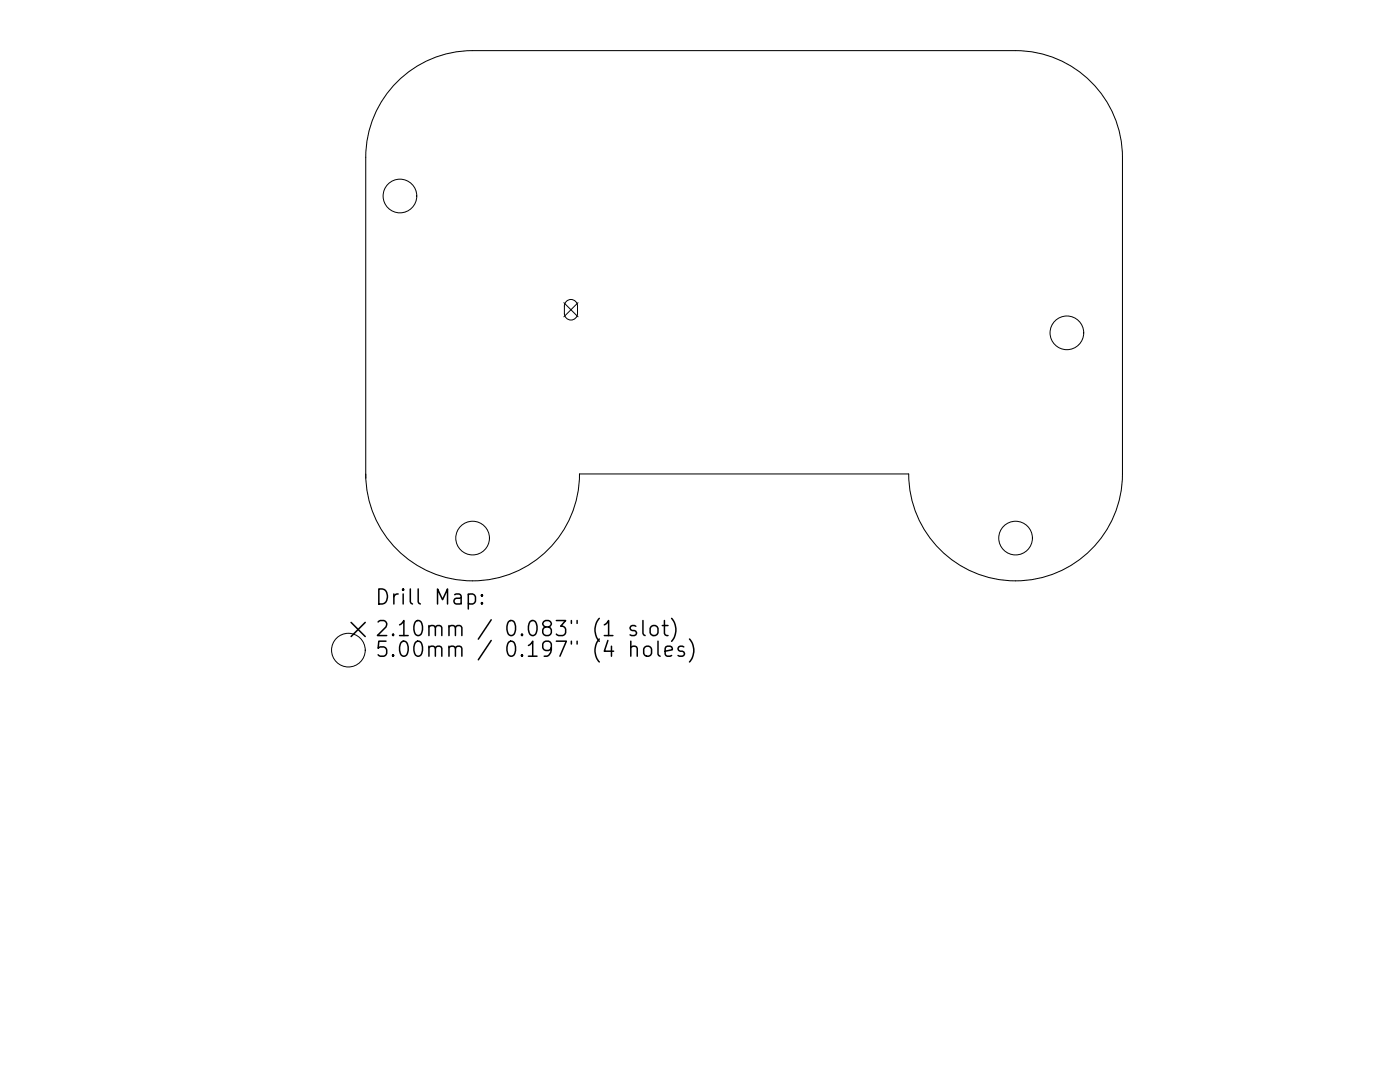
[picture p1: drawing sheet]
<svg xmlns="http://www.w3.org/2000/svg" width="279mm" height="216mm" viewBox="0 0 279 216" stroke-linecap="round" stroke-linejoin="round" font-family="sans-serif">
<g fill="none" stroke="#000" stroke-width=".2">
<path d="M112.5 60.4l2.9 2.8M112.9 60.3a1.31 1.31 0 0 1 1.5-.5 1.31 1.31 0 0 1 .9 1.3v1.4a1.31 1.31 0 0 1-1.4 1.4 1.31 1.31 0 0 1-1.3-1.4v-1.4zM115.4 60.4l-2.9 2.8M73 94.6a21.3 21.3 0 0 0 21.3 21.3 21.3 21.3 0 0 0 21.4-21.3h65.7a21.3 21.3 0 0 0 21.3 21.3 21.3 21.3 0 0 0 21.3-21.3v-63.2a21.3 21.3 0 0 0-21.3-21.3h-108.4a21.3 21.3 0 0 0-21.3 21.3v64"/>
<circle cx="79.8" cy="39.1" r="3.4"/>
<circle cx="212.9" cy="66.4" r="3.4"/>
<circle cx="94.3" cy="107.4" r="3.4"/>
<circle cx="202.7" cy="107.4" r="3.4"/>
<circle cx="69.5" cy="129.7" r="3.4"/>
</g>
<g fill="none" stroke="#000" stroke-width=".3">
<path d="M75.6 117.5h.7a1.62 1.62 0 0 1 1 1.5 1.62 1.62 0 0 1-1 1.5h-.7zM78.6 118.5v2M79.5 118.5a.77 .77 0 0 0-.9 .6M80.5 117.5l-.2 .2 .2 .1 .1-.1-.1-.2v.3M80.5 118.5v2M81.9 117.5v2.6l.1 .3 .3 .1M83.5 117.5v2.6l.1 .3 .3 .1M90.7 118.7l.3-.2 .9 .2 .1 .2v1.6M92 119.2l-.3 .2h-.7a.59 .59 0 0 0-.4 .5 .59 .59 0 0 0 .4 .6h.7l.3-.1M93.5 118.7l.8-.2 .3 .2 .3 .4v.8l-.3 .5-.3 .1-.8-.1M93.5 118.5v3M96.2 118.7l.1 .1-.1 .1-.2-.1 .2-.1v.2"/>
<path d="M70.1 124.2l2.8 2.8M72.9 124.2l-2.8 2.8M75.5 124.1l.4-.3h.7a.81 .81 0 0 1 .4 1.3l-1.7 1.7h1.9M77 127.9h-1.4l-.1 1.5 .4-.3h.7l.3 .1 .3 .5v.7l-.2 .3-.4 .2h-.7l-.4-.2M78.5 126.5l.1 .2-.1 .1-.2-.1 .2-.2v.3M78.5 130.7l.1 .1-.1 .1-.2-.1 .2-.1v.2M79.7 124.7l.3-.2 .6-.7v3M79.7 126.8h1.8M80.2 128.1a.71 .71 0 0 1 1.1 .4 1.76 1.76 0 0 1-.6 2.4 .77 .77 0 0 1-.8-.5 2.33 2.33 0 0 1 .3-2.3zM83 124a.71 .71 0 0 1 1.2 .4 1.76 1.76 0 0 1-.6 2.4 .77 .77 0 0 1-.9-.6 2.34 2.34 0 0 1 .3-2.2zM83 128.1a.71 .71 0 0 1 1.2 .4 1.76 1.76 0 0 1-.6 2.4 .77 .77 0 0 1-.9-.5 2.34 2.34 0 0 1 .3-2.3zM85.6 125.1a.74 .74 0 0 1 1.3 .1v1.6"/>
<path d="M85.6 129.2a.74 .74 0 0 1 1.3 .2v1.5M85.6 124.8v2M85.6 128.9v2M86.9 125.2l.1-.2 .3-.2 .7 .2 .2 .2v1.6M86.9 129.4l.1-.3 .3-.2 .7 .2 .2 .3v1.5M87.3 120.5v-3l1 2.2 1-2.2v3M89.6 125.1a.75 .75 0 0 1 1.3 .1v1.6M89.6 129.2a.75 .75 0 0 1 1.3 .2v1.5M89.6 124.8v2M89.6 128.9v2M90.9 125.2l.1-.2 .3-.2 .7 .2 .2 .2v1.6M90.9 129.4l.1-.3 .3-.2 .7 .2 .2 .3v1.5"/>
<path d="M96.2 120.2l.1 .2-.1 .1-.2-.1 .2-.2v.3M98 123.7l-2.5 3.8M98 127.8l-2.5 3.9M101.5 124.1a.72 .72 0 0 1 .7-.3 .72 .72 0 0 1 .5 .6 1.76 1.76 0 0 1-.5 2.4 .77 .77 0 0 1-.9-.6 2.56 2.56 0 0 1 .2-2.1zM101.5 128.2a.72 .72 0 0 1 .7-.3 .72 .72 0 0 1 .5 .6 1.76 1.76 0 0 1-.5 2.4 .77 .77 0 0 1-.9-.5 2.56 2.56 0 0 1 .2-2.2zM104.2 126.5l.1 .2-.1 .1-.2-.1 .2-.2v.3M104.2 130.7l.1 .1-.1 .1-.2-.1 .2-.1v.2M105.5 128.8l.2-.1 .6-.8v3M105.5 130.9h1.7M105.7 124.1a.72 .72 0 0 1 .8-.3 .72 .72 0 0 1 .5 .6 1.76 1.76 0 0 1-.5 2.4 .77 .77 0 0 1-.9-.6 2.56 2.56 0 0 1 .1-2.1zM108.9 125.1a.65 .65 0 0 1-.6-.6 .65 .65 0 0 1 .6-.7h.6a.65 .65 0 0 1 .5 .7 .65 .65 0 0 1-.5 .6l-.9 .1-.3 .5v.5l.3 .5 .3 .1h.6l.4-.3 .1-.3v-.5l-.3-.5-.2-.1M110 129.2l-.3 .5-.2 .1-.9-.1-.3-.5v-.7l.3-.4 .9-.2 .4 .3a1.98 1.98 0 0 1-.7 2.7h-.6"/>
<path d="M111 123.8h1.9l-1 1.2a.82 .82 0 0 1 1 .5v.7l-.3 .5-.3 .1h-.8l-.5-.3M111 127.9h2l-1.3 3M114 123.8v.6M114 127.9v.6M115.2 123.8v.6M115.2 127.9v.6M119.6 123.4a3.4 3.4 0 0 0 0 4.6M119.6 127.5a3.4 3.4 0 0 0 0 4.6M120.6 124.7l.3-.2 .6-.7v3M120.6 126.8h1.7M121.3 127.8l-.7 2.1h1.9M122 128.9v2"/>
<path d="M125.9 129.2a.75 .75 0 0 1 1.3 .2v1.5M125.9 127.9v3M126.9 125l-.7-.2-.3 .2-.2 .2 .2 .5 1 .3 .1 .2-.1 .5-.3 .1-.9-.1M128.3 123.8v2.6l.2 .3 .2 .1M128.6 129.2a.81 .81 0 0 1 .8-.3 .81 .81 0 0 1 .6 .6v.9a.81 .81 0 0 1-.8 .6 .81 .81 0 0 1-.7-.6v-.9zM130 125a.81 .81 0 0 1 1.3 .4v.8a.81 .81 0 0 1-.8 .6 .81 .81 0 0 1-.8-.6v-.8zM131.3 127.9v2.6l.2 .3 .2 .1M132.2 124.8h1.1M132.6 123.8v2.6l.1 .3 .6 .1M132.7 129.9l1.5-.2-.2-.6-.8-.2-.3 .2-.2 .3v1.1l.2 .3 .3 .1 .8-.1M134 123.4a3.4 3.4 0 0 1 0 4.6M136.5 129.1l-.8-.2-.2 .2-.2 .3 .2 .4 1 .3 .1 .3-.1 .4-.3 .1-.9-.1"/>
<path d="M137.6 127.5a3.4 3.4 0 0 1 0 4.6"/>
</g>
</svg>
